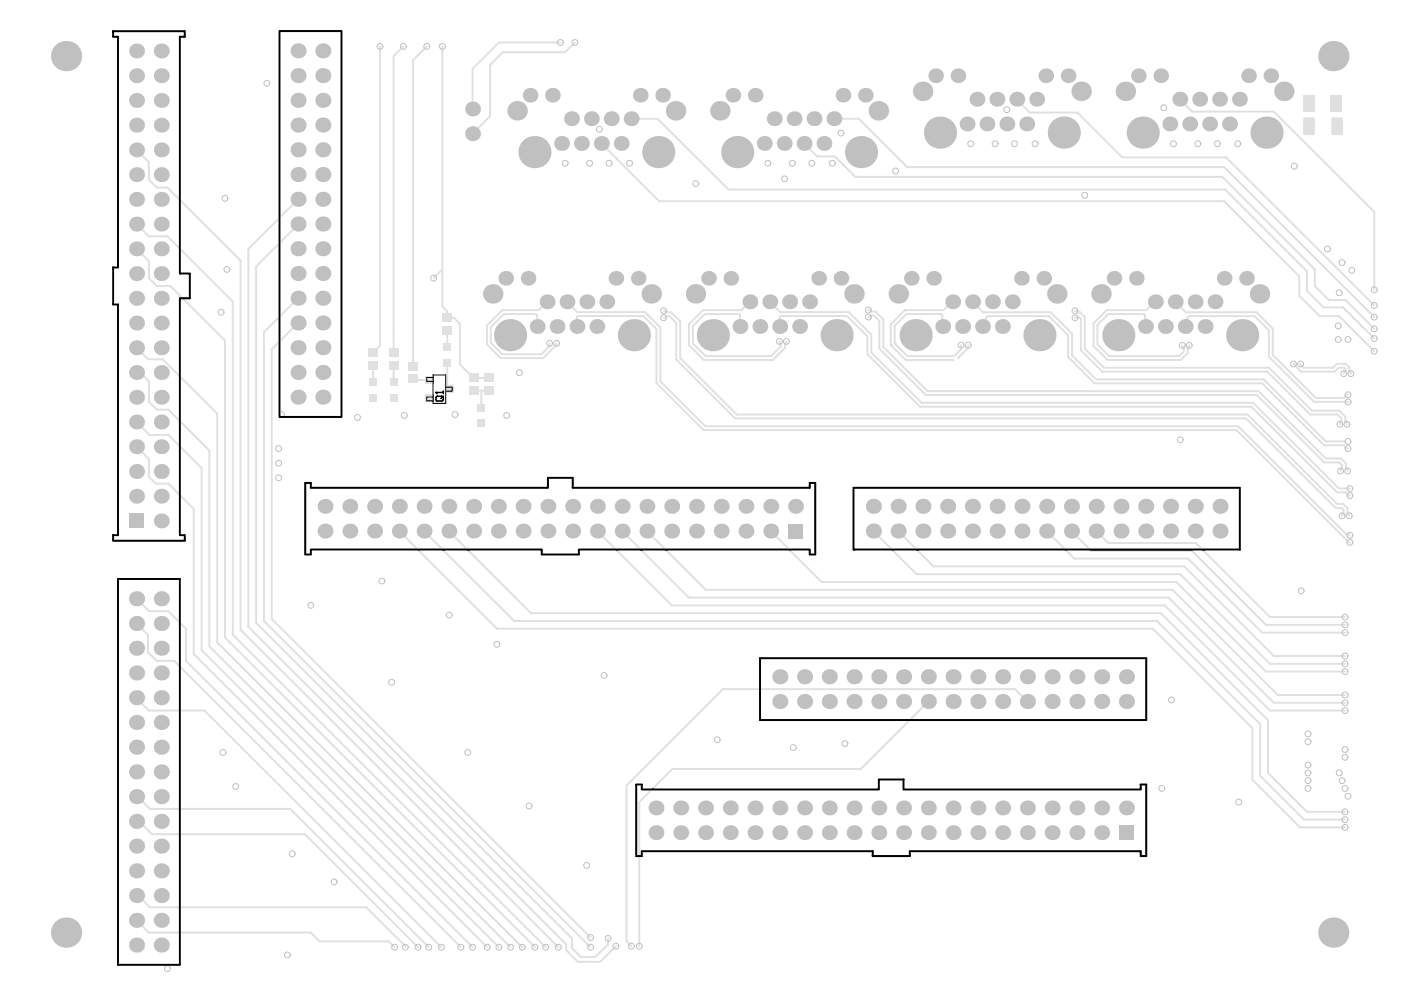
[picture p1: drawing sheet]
<svg xmlns="http://www.w3.org/2000/svg" width="297mm" height="210mm" viewBox="0 0 297 210" stroke-linecap="round" stroke-linejoin="round" font-family="sans-serif">
<path d="M133.8 25.2h5.6l15 15h105.3M170.5 30.4l2.7 2.8h3.8l4.3 4.3M176.8 25.2h5.3l10.3 10.2h67.1M139.8 42.7h119.7" fill="none" stroke="#e0e0e0" stroke-width=".41"/>
<circle cx="130.6" cy="33.5" r=".21" fill="#e0e0e0"/>
<path d="M118.8 9h-13l-5.6 5.6v8.5M119.8 11.1h-13.2l-2.7 2.7v10.8M127.5 30.4l12.3 12.3M181.3 37.5h77.8l19.7 19.6v3.5l3 3h3.5l6.1 6.1M250.1 21l2.7 2.7h17.3l21.3 21.2v16.6M259.5 35.4l31.9 31.8M259.5 42.7l16 15.9v4.1l4.3 4.3h4.1l7.5 7.5M259.7 40.2l17.4 17.3v4.2l3.5 3.5h4.2l6.6 6.6M199.5 66.6h-7.3l-2.5 2.5v3.7M199.8 65.8h-8l-2.9 3v4.4" fill="none" stroke="#e0e0e0" stroke-width=".41"/>
<circle cx="199.8" cy="65.8" r=".21" fill="#e0e0e0"/>
<path d="M199.8 66.8v2.4M201.9 63.9l-1.6 1.7M206.2 63.9l2.3 2.3M208.2 69.2v-.6l.9-.9v-.4l.3-.3h13l4.1 4.1v4.6" fill="none" stroke="#e0e0e0" stroke-width=".41"/>
<circle cx="188.9" cy="73.2" r=".21" fill="#e0e0e0"/>
<path d="M188.9 73.2l3.1 3.1h10.2M199.5 66.6l.3 .2M205.3 73.2v.6l-2.2 2.2" fill="none" stroke="#e0e0e0" stroke-width=".41"/>
<circle cx="189.7" cy="72.8" r=".21" fill="#e0e0e0"/>
<g fill="none" stroke="#e0e0e0" stroke-width=".41">
<path d="M80.6 9.8v63.5l-1.5 1.5M85.5 9.8l-2 2.1v58.2M90.5 9.8l-2.9 2.9v65M93.8 9.8v55.2l1 1v1.3l1.4 .1 1.3 1.3v8.6l2.9 2.8h3.3M121.9 9l-2.1 2.1M103.9 24.6l-3.7 3.8M260 33.4l31.4 31.4M63.2 47.5l-8.9 9v75.6l67 66.9v2l1.8 1.9h3.1l2.7-2.7v-1.2M63.2 42.3l-10.5 10.5v80.1l67.3 67.3v1.2l2.5 2.5h4.8l3.3-3.3M93.8 57.1l-1.9 1.9M63.2 68.5l-5.6 5.5v57.2l67.6 67.6M63.2 63.2l-7.2 7.3v61.2l69.2 69.1"/>
<path d="M94.8 70v3.6M94.8 76.9v5.2l.4 .4M113.9 69.2v-2.4l-.2-.2h-6.9l-2.7 2.8v3.3l2.4 2.4h8.3l1.7-1.7v-.6M116 64l-1.8 1.8h-7.7l-3.3 3.2v4l2.9 2.9h9.1l2.8-2.8v-.3M120.2 63.9l2.2 2.3h14.3l3.3 3.2v11.5l9.5 9.5h113l23 22.9h.5l.2 .2M122.2 69.2l.1-.1v-1.9l.3-.2h13.8l2.8 2.8v11.4l10 10h113l23.8 23.8h.2M140.7 65.9h.2l.4 .3h1l1.9 1.9v7.8l12 12h108.3l19 19h1.3l.9 .9v1l.4 .3v.3M140.7 67.4h.2l.4-.4h.6l1.5 1.5v7.7l12.5 12.5h108.3l19 19h1.3l.4 .4v.7l-.4 .3v.3M156.9 69.2v-2.4l-.3-.2h-7.2l-2.5 2.5v3.7l2.7 2.7h13.9l2.1-2.1v-.4l-.4-.4v-.2M159 64l-1.8 1.8h-8.1l-3 3v4.4l3.1 3.1h14.6l2.6-2.5v-.8l.3-.4v-.2M163.2 63.9l2.2 2.3h14.5l4.8 4.8v3.7l10.7 10.7h70.3l18.1 18.2h2.4M165.2 69.2l.1-.1v-1.9l.3-.2h14l4.3 4.3v3.8l11.2 11.1h70.2l18.2 18.2h1.8l.7 .7h.2"/>
<path d="M184.1 65.7h.2l.4 .4h.9l1.7 1.6v5.9l9.3 9.3h70.2l14.3 14.3h3.2l1.1 1.1v1l.3 .3v.3M184.1 67.2h.2l.4-.3h.6l1.1 1.2v5.8l9.9 9.9h70.2l14.3 14.2h3.2l.5 .6v.7l-.3 .3v.3M189.7 72.8l2.7 2.7h9.8M203.8 73.2v.9l-1.3 1.3M208.5 66.2h14.3l4.5 4.5v4.7l5.1 5.1h35.5l13.2 13.1h4.1M226.5 75.7l5.6 5.6h35.5l13.1 13.1h4.2l.7 .7h.2M227.9 65.9h.2l.4 .3h.5l1 1v6.7l4 4.1h35l9.1 9.1h5.8l1.3 1.3v1l.4 .3v.2M227.9 67.4l1-.1 .3 .2v6.8l4.5 4.5h35l9.1 9.1h5.8l.8 .8v.7l-.3 .3v.2M242.8 69.2v-2.4l-.3-.2h-7.5l-2.3 2.3v4.1l2.5 2.5h14.8l1-1v-.7l-.3-.4v-.2M244.9 63.9l-1.8 1.9h-8.5l-2.8 2.7v4.9l3 2.9h15.6l1.4-1.4v-1.1l.4-.4v-.2M249.2 64l2.2 2.2h15l3.5 3.5v5.6l9.1 9.1h5.9l.7-.7h.2M251.2 69.2l.5-.6v-1.2l.4-.4h13.9l3 3v5.6l9.6 9.6h7.2"/>
<path d="M274.2 77.2l1.7 1.6h7.1l.8-.8h1.2l.2 .2v.5l-.3 .3v.2M275.8 77.2v.2l.6 .6h6.2l.8-.9h1.9l.8 .8v.8l.3 .3v.2M29 94.7l2.6 2.6v3.8l1.4 1.4M87.8 80.6h3.3M84.7 112.6l20.7 20.7h139.1l21 21.1v10.9l10.2 10.1h9.5M89.9 112.6l19.1 19.1h136.3l21.9 21.8v11l9.3 9.3h8.7M95.2 112.6l17.4 17.4h133.5l22.7 22.7v11.2l8.3 8.2h8.1M126.7 112.6l15.7 15.8h104.5l22.4 22.3h15.9M131.9 112.6l14.1 14.1h101.8l22.3 22.3h15.1M137.2 112.6l12.4 12.4h99l22.3 22.3h14.3M163.4 112.6l10.8 10.8h75.2l19 19h16.8M185.2 112.6l9.1 9.1h55.9l19.1 19h15.9"/>
<path d="M190.4 112.6l7.5 7.5h53.2l19 19h15.1M221.9 112.6l5.9 5.8h24.1l15.7 15.7h17.6M227.2 112.6l4.2 4.2h21.3l15.7 15.7h16.8M232.4 112.6l2.6 2.5h18.5l15.8 15.7h15.9M196.8 148.7l-14.3 14.3h-39.9l-7.1 7.1v30.5M217.8 148.7l-2.6-2.6h-61.9l-20.5 20.5v33l1.1 1"/>
</g>
<circle cx="274.2" cy="77.2" r=".21" fill="#e0e0e0"/>
<g fill="none" stroke="#e0e0e0" stroke-width=".41">
<path d="M29 31.8l2.6 2.6v3.7l1.6 1.7h2.3l15.5 15.5v78.2l67.4 67.3M215.5 21.1l2.8 2.8h10.1l9.5 9.5h22.1M29 47.5l2.5 2.6h4l13.9 13.8v70.6l66.3 66.3M29 52.8l2.6 2.6v3.6l1.6 1.6h2.9l11.6 11.6v63l65.7 65.6M29 73.7l2.4 2.5h3.1l11.5 11.5v48.5l64.7 64.6M29 79h.7l1.9 1.9v4.3l1.6 1.7h2.5l8.7 8.6v41.5l63.9 63.8M30.5 79.8h.1M79.1 77.5v3.6M83.5 70.1v4.7M83.5 77.5v3.6M29 89.5l2.7 2.7h4l7 7v38.7l63.1 62.9M87.6 80.3l.2 .3"/>
<path d="M100.4 82.8h3.3M102.1 86.4h.1M102.1 82.8v3.6M103.7 80.1h.1M103.7 82.8h.1M33 102.5h2.7l5.4 5.4v30.8l62.2 62.1M29 132.2l2.4 2.4v3.7l1.8 1.8h3.7l60.8 60.7M29 126.9l2.6 2.7h4.1l3.7 3.7v6.8l60.8 60.7M29 147.9l2.6 2.8h11.8l50.2 50.1M29 174.1h.5l2.7 2.8h32.4l24 23.9M29 168.9h.2l2.6 2.6h29.7l29.4 29.3M29 195.1l2.6 2.6h34.3l1.8 1.9h14.7l1.3 1.2"/>
<path d="M29 189.9h.3l2.5 2.5h45.9l8.2 8.2v.2"/>
</g>
<g fill="none" stroke="#c0c0c0" stroke-width=".21">
<circle cx="56.6" cy="17.7" r=".62"/>
<circle cx="80.6" cy="9.8" r=".62"/>
<circle cx="85.5" cy="9.8" r=".62"/>
<circle cx="90.5" cy="9.8" r=".62"/>
<circle cx="93.8" cy="9.8" r=".62"/>
<circle cx="118.8" cy="9" r=".62"/>
<circle cx="121.9" cy="9" r=".62"/>
<circle cx="119.8" cy="34.6" r=".62"/>
<circle cx="125" cy="34.6" r=".62"/>
<circle cx="127.1" cy="27.4" r=".62"/>
<circle cx="129.1" cy="34.6" r=".62"/>
<circle cx="133.5" cy="34.6" r=".62"/>
<circle cx="147.5" cy="38.9" r=".62"/>
<circle cx="162.8" cy="34.6" r=".62"/>
<circle cx="166.3" cy="37.9" r=".62"/>
<circle cx="168" cy="34.6" r=".62"/>
<circle cx="172.1" cy="34.6" r=".62"/>
<circle cx="176.5" cy="34.6" r=".62"/>
<circle cx="178.3" cy="28.2" r=".62"/>
<circle cx="189.9" cy="36.3" r=".62"/>
<circle cx="205.8" cy="30.5" r=".62"/>
<circle cx="211" cy="30.5" r=".62"/>
<circle cx="213.5" cy="23.3" r=".62"/>
<circle cx="215.1" cy="30.5" r=".62"/>
<circle cx="219.4" cy="30.5" r=".62"/>
<circle cx="246.7" cy="22.8" r=".62"/>
<circle cx="248.8" cy="30.5" r=".62"/>
<circle cx="254" cy="30.5" r=".62"/>
<circle cx="258.1" cy="30.5" r=".62"/>
<circle cx="262.4" cy="30.5" r=".62"/>
<circle cx="274.4" cy="35.2" r=".62"/>
<circle cx="47.7" cy="42" r=".62"/>
<circle cx="48.1" cy="57.1" r=".62"/>
<circle cx="91.9" cy="59" r=".62"/>
<circle cx="230" cy="41.4" r=".62"/>
<circle cx="281.4" cy="52.8" r=".62"/>
<circle cx="284.5" cy="55.7" r=".62"/>
<circle cx="286.6" cy="57.3" r=".62"/>
<circle cx="46.9" cy="66.2" r=".62"/>
<circle cx="110.1" cy="79" r=".62"/>
<circle cx="116.5" cy="72.8" r=".62"/>
<circle cx="118" cy="72.8" r=".62"/>
<circle cx="140.7" cy="65.9" r=".62"/>
<circle cx="140.7" cy="67.4" r=".62"/>
<circle cx="165.2" cy="72.4" r=".62"/>
<circle cx="166.7" cy="72.4" r=".62"/>
<circle cx="184.1" cy="65.7" r=".62"/>
<circle cx="184.1" cy="67.2" r=".62"/>
<circle cx="203.8" cy="73.2" r=".62"/>
<circle cx="205.3" cy="73.2" r=".62"/>
<circle cx="227.9" cy="65.9" r=".62"/>
<circle cx="227.9" cy="67.4" r=".62"/>
<circle cx="250.7" cy="73.2" r=".62"/>
<circle cx="252.2" cy="73.2" r=".62"/>
<circle cx="274.2" cy="77.2" r=".62"/>
<circle cx="275.8" cy="77.2" r=".62"/>
<circle cx="283.7" cy="72" r=".62"/>
<circle cx="283.7" cy="69.1" r=".62"/>
<circle cx="283.9" cy="62.1" r=".62"/>
<circle cx="284.9" cy="79.2" r=".62"/>
<circle cx="285.8" cy="72" r=".62"/>
<circle cx="286.4" cy="79.2" r=".62"/>
<circle cx="291.4" cy="71.8" r=".62"/>
<circle cx="291.4" cy="64.8" r=".62"/>
<circle cx="291.4" cy="61.5" r=".62"/>
<circle cx="291.4" cy="69.7" r=".62"/>
<circle cx="291.4" cy="74.5" r=".62"/>
<circle cx="291.4" cy="67.2" r=".62"/>
<circle cx="59.1" cy="95.1" r=".62"/>
<circle cx="59.1" cy="98.2" r=".62"/>
<circle cx="59.7" cy="87.9" r=".62"/>
<circle cx="75.8" cy="88.5" r=".62"/>
<circle cx="85.7" cy="88.1" r=".62"/>
<circle cx="96.5" cy="87.9" r=".62"/>
<circle cx="107.4" cy="88.1" r=".62"/>
<circle cx="250.2" cy="93.3" r=".62"/>
<circle cx="284.1" cy="89.9" r=".62"/>
<circle cx="284.2" cy="99.9" r=".62"/>
<circle cx="285.6" cy="89.9" r=".62"/>
<circle cx="285.7" cy="99.9" r=".62"/>
<circle cx="285.8" cy="95.1" r=".62"/>
<circle cx="285.8" cy="83.7" r=".62"/>
<circle cx="285.8" cy="93.6" r=".62"/>
<circle cx="285.8" cy="85.2" r=".62"/>
<circle cx="59.1" cy="101.3" r=".62"/>
<circle cx="284.5" cy="109.4" r=".62"/>
<circle cx="286.1" cy="109.4" r=".62"/>
<circle cx="286.2" cy="105.1" r=".62"/>
<circle cx="286.2" cy="113.5" r=".62"/>
<circle cx="286.2" cy="103.6" r=".62"/>
<circle cx="286.2" cy="115" r=".62"/>
<circle cx="65.9" cy="128.4" r=".62"/>
<circle cx="81" cy="123.2" r=".62"/>
<circle cx="95.2" cy="130.4" r=".62"/>
<circle cx="105.4" cy="136.6" r=".62"/>
<circle cx="275.9" cy="125.3" r=".62"/>
<circle cx="285.2" cy="132.5" r=".62"/>
<circle cx="285.2" cy="134.1" r=".62"/>
<circle cx="285.2" cy="130.8" r=".62"/>
<circle cx="285.2" cy="139.1" r=".62"/>
<circle cx="47.3" cy="159.5" r=".62"/>
<circle cx="83" cy="144.7" r=".62"/>
<circle cx="99.2" cy="159.5" r=".62"/>
<circle cx="128.1" cy="143.2" r=".62"/>
<circle cx="152.1" cy="156.8" r=".62"/>
<circle cx="168.2" cy="158.5" r=".62"/>
<circle cx="179.1" cy="157.7" r=".62"/>
<circle cx="248.4" cy="148.4" r=".62"/>
<circle cx="277.3" cy="157.3" r=".62"/>
<circle cx="277.3" cy="155.6" r=".62"/>
<circle cx="285.2" cy="149" r=".62"/>
<circle cx="285.2" cy="140.7" r=".62"/>
<circle cx="285.2" cy="158.9" r=".62"/>
<circle cx="285.2" cy="147.3" r=".62"/>
<circle cx="285.2" cy="150.7" r=".62"/>
<circle cx="285.2" cy="142.4" r=".62"/>
<circle cx="50" cy="166.8" r=".62"/>
<circle cx="112.2" cy="170.9" r=".62"/>
<circle cx="246.3" cy="167.2" r=".62"/>
<circle cx="262.6" cy="170.1" r=".62"/>
<circle cx="277.3" cy="162.2" r=".62"/>
<circle cx="277.3" cy="165.5" r=".62"/>
<circle cx="277.3" cy="163.9" r=".62"/>
<circle cx="277.3" cy="167.2" r=".62"/>
<circle cx="283.9" cy="163.9" r=".62"/>
<circle cx="284.5" cy="165.5" r=".62"/>
<circle cx="285.2" cy="160.6" r=".62"/>
<circle cx="285.2" cy="167.2" r=".62"/>
<circle cx="285.2" cy="173.8" r=".62"/>
<circle cx="285.2" cy="172.1" r=".62"/>
<circle cx="285.2" cy="175.4" r=".62"/>
<circle cx="285.8" cy="168.8" r=".62"/>
<circle cx="62" cy="181" r=".62"/>
<circle cx="70.8" cy="187" r=".62"/>
<circle cx="124.4" cy="183.5" r=".62"/>
<circle cx="125.2" cy="198.8" r=".62"/>
<circle cx="128.9" cy="199" r=".62"/>
<circle cx="35.5" cy="205.4" r=".62"/>
<circle cx="60.9" cy="202.5" r=".62"/>
<circle cx="83.7" cy="200.8" r=".62"/>
<circle cx="85.9" cy="200.8" r=".62"/>
<circle cx="88.6" cy="200.8" r=".62"/>
<circle cx="90.9" cy="200.8" r=".62"/>
<circle cx="93.6" cy="200.8" r=".62"/>
<circle cx="97.7" cy="200.8" r=".62"/>
<circle cx="100.2" cy="200.8" r=".62"/>
<circle cx="103.3" cy="200.8" r=".62"/>
<circle cx="105.8" cy="200.8" r=".62"/>
<circle cx="108.3" cy="200.8" r=".62"/>
<circle cx="110.7" cy="200.8" r=".62"/>
<circle cx="113.4" cy="200.8" r=".62"/>
<circle cx="115.7" cy="200.8" r=".62"/>
<circle cx="118.4" cy="200.8" r=".62"/>
<circle cx="125.2" cy="200.8" r=".62"/>
<circle cx="130.6" cy="200.6" r=".62"/>
<circle cx="133.9" cy="200.6" r=".62"/>
<circle cx="135.5" cy="200.6" r=".62"/>
</g>
<g fill="#c0c0c0">
<circle cx="113.3" cy="32.2" r="3.4"/>
<circle cx="121.2" cy="25.2" r="1.58"/>
<circle cx="100.2" cy="23.1" r="1.58"/>
<circle cx="100.2" cy="28.4" r="1.58"/>
<circle cx="109.6" cy="23.5" r="2.07"/>
<circle cx="112.4" cy="20.2" r="1.55"/>
<circle cx="117.1" cy="20.2" r="1.55"/>
<circle cx="119.1" cy="30.4" r="1.58"/>
<circle cx="34.2" cy="110.5" r="1.58"/>
<circle cx="34.2" cy="89.5" r="1.58"/>
<circle cx="34.2" cy="84.2" r="1.58"/>
<circle cx="34.2" cy="79" r="1.58"/>
<circle cx="34.2" cy="73.7" r="1.58"/>
<circle cx="34.2" cy="68.5" r="1.58"/>
<circle cx="34.2" cy="63.3" r="1.58"/>
<circle cx="34.2" cy="58" r="1.58"/>
<circle cx="34.2" cy="52.8" r="1.58"/>
<circle cx="34.2" cy="105.2" r="1.58"/>
<circle cx="34.2" cy="100" r="1.58"/>
<circle cx="34.2" cy="94.7" r="1.58"/>
<circle cx="34.2" cy="47.5" r="1.58"/>
<circle cx="29" cy="47.5" r="1.58"/>
<circle cx="29" cy="79" r="1.58"/>
<circle cx="29" cy="73.7" r="1.58"/>
<circle cx="29" cy="68.5" r="1.58"/>
<circle cx="29" cy="63.3" r="1.58"/>
<circle cx="29" cy="58" r="1.58"/>
<circle cx="29" cy="52.8" r="1.58"/>
<circle cx="29" cy="84.2" r="1.58"/>
<circle cx="29" cy="89.5" r="1.58"/>
<circle cx="29" cy="94.7" r="1.58"/>
<circle cx="29" cy="100" r="1.58"/>
<circle cx="29" cy="105.2" r="1.58"/>
<circle cx="63.2" cy="58" r="1.6"/>
<circle cx="63.2" cy="68.5" r="1.6"/>
<circle cx="68.4" cy="58" r="1.6"/>
<circle cx="63.2" cy="84.2" r="1.6"/>
<circle cx="63.2" cy="79" r="1.6"/>
<circle cx="63.2" cy="73.7" r="1.6"/>
<circle cx="63.2" cy="63.2" r="1.6"/>
<circle cx="68.4" cy="79" r="1.6"/>
<circle cx="68.4" cy="73.7" r="1.6"/>
<circle cx="68.4" cy="68.5" r="1.6"/>
<circle cx="68.4" cy="63.2" r="1.6"/>
<circle cx="68.4" cy="84.2" r="1.6"/>
<circle cx="29" cy="42.3" r="1.58"/>
<circle cx="29" cy="37" r="1.58"/>
<circle cx="29" cy="31.8" r="1.58"/>
<circle cx="34.2" cy="10.8" r="1.58"/>
<circle cx="29" cy="26.5" r="1.58"/>
<circle cx="29" cy="21.3" r="1.58"/>
<circle cx="29" cy="10.8" r="1.58"/>
<circle cx="29" cy="16.1" r="1.58"/>
<circle cx="34.2" cy="42.3" r="1.58"/>
<circle cx="34.2" cy="31.8" r="1.58"/>
<circle cx="34.2" cy="37" r="1.58"/>
<circle cx="34.2" cy="16.1" r="1.58"/>
<circle cx="34.2" cy="21.3" r="1.58"/>
<circle cx="34.2" cy="26.5" r="1.58"/>
<circle cx="63.2" cy="10.8" r="1.6"/>
<circle cx="63.2" cy="31.8" r="1.6"/>
<circle cx="63.2" cy="37" r="1.6"/>
<circle cx="63.2" cy="21.3" r="1.6"/>
<circle cx="63.2" cy="26.5" r="1.6"/>
<circle cx="68.4" cy="21.3" r="1.6"/>
<circle cx="68.4" cy="31.8" r="1.6"/>
<circle cx="68.4" cy="16" r="1.6"/>
<circle cx="68.4" cy="26.5" r="1.6"/>
<circle cx="63.2" cy="16" r="1.6"/>
<circle cx="68.4" cy="10.8" r="1.6"/>
<circle cx="68.4" cy="37" r="1.6"/>
<circle cx="108.1" cy="71.1" r="3.4"/>
<circle cx="104.5" cy="62.3" r="2.07"/>
<circle cx="107.2" cy="59" r="1.55"/>
<circle cx="122.3" cy="69.2" r="1.58"/>
<circle cx="112" cy="59" r="1.55"/>
<circle cx="113.9" cy="69.2" r="1.58"/>
<circle cx="116" cy="64" r="1.58"/>
<circle cx="118.1" cy="69.2" r="1.58"/>
<circle cx="120.2" cy="64" r="1.58"/>
<circle cx="124.4" cy="64" r="1.58"/>
<circle cx="126.5" cy="69.2" r="1.58"/>
<circle cx="128.7" cy="64" r="1.58"/>
<circle cx="130.6" cy="59" r="1.55"/>
<circle cx="135.3" cy="59" r="1.55"/>
<circle cx="138.1" cy="62.3" r="2.07"/>
<circle cx="147.5" cy="62.3" r="2.07"/>
<circle cx="150.2" cy="59" r="1.55"/>
<circle cx="134.4" cy="71.1" r="3.4"/>
<circle cx="123.3" cy="30.4" r="1.58"/>
<circle cx="125.4" cy="25.2" r="1.58"/>
<circle cx="127.5" cy="30.4" r="1.58"/>
<circle cx="129.6" cy="25.2" r="1.58"/>
<circle cx="131.7" cy="30.4" r="1.58"/>
<circle cx="133.8" cy="25.2" r="1.58"/>
<circle cx="135.8" cy="20.2" r="1.55"/>
<circle cx="155.4" cy="20.2" r="1.55"/>
<circle cx="140.5" cy="20.2" r="1.55"/>
<circle cx="143.2" cy="23.5" r="2.07"/>
<circle cx="152.6" cy="23.5" r="2.07"/>
<circle cx="139.6" cy="32.2" r="3.4"/>
<circle cx="63.2" cy="52.7" r="1.6"/>
<circle cx="63.2" cy="47.5" r="1.6"/>
<circle cx="68.4" cy="42.3" r="1.6"/>
<circle cx="63.2" cy="42.3" r="1.6"/>
<circle cx="68.4" cy="47.5" r="1.6"/>
<circle cx="68.4" cy="52.7" r="1.6"/>
<circle cx="155" cy="59" r="1.55"/>
<circle cx="151.1" cy="71.1" r="3.4"/>
<circle cx="89.9" cy="107.4" r="1.58"/>
<circle cx="84.7" cy="107.4" r="1.58"/>
<circle cx="79.4" cy="107.4" r="1.58"/>
<circle cx="152.9" cy="107.4" r="1.58"/>
<circle cx="147.7" cy="107.4" r="1.58"/>
<circle cx="142.4" cy="107.4" r="1.58"/>
<circle cx="137.2" cy="107.4" r="1.58"/>
<circle cx="131.9" cy="107.4" r="1.58"/>
<circle cx="126.7" cy="107.4" r="1.58"/>
<circle cx="121.4" cy="107.4" r="1.58"/>
<circle cx="116.2" cy="107.4" r="1.58"/>
<circle cx="110.9" cy="107.4" r="1.58"/>
<circle cx="105.7" cy="107.4" r="1.58"/>
<circle cx="100.4" cy="107.4" r="1.58"/>
<circle cx="95.2" cy="107.4" r="1.58"/>
<circle cx="74.2" cy="107.4" r="1.58"/>
<circle cx="68.9" cy="107.4" r="1.58"/>
<circle cx="263.4" cy="71.1" r="3.4"/>
<circle cx="242.9" cy="69.2" r="1.58"/>
<circle cx="237.1" cy="71.1" r="3.4"/>
<circle cx="247.1" cy="69.2" r="1.58"/>
<circle cx="251.3" cy="69.2" r="1.58"/>
<circle cx="255.5" cy="69.2" r="1.58"/>
<circle cx="249.2" cy="64" r="1.58"/>
<circle cx="253.4" cy="64" r="1.58"/>
<circle cx="245" cy="64" r="1.58"/>
<circle cx="257.6" cy="64" r="1.58"/>
<circle cx="233.4" cy="62.3" r="2.07"/>
<circle cx="267" cy="62.3" r="2.07"/>
<circle cx="240.9" cy="59" r="1.55"/>
<circle cx="236.2" cy="59" r="1.55"/>
<circle cx="259.6" cy="59" r="1.55"/>
<circle cx="264.3" cy="59" r="1.55"/>
<circle cx="233.6" cy="143.5" r="1.6"/>
<circle cx="238.8" cy="148.7" r="1.6"/>
<circle cx="238.8" cy="143.5" r="1.6"/>
<circle cx="233.6" cy="148.7" r="1.6"/>
<circle cx="238.8" cy="171.3" r="1.58"/>
<circle cx="233.6" cy="171.3" r="1.58"/>
<circle cx="233.6" cy="176.5" r="1.58"/>
<circle cx="232.4" cy="107.4" r="1.6"/>
<circle cx="258.7" cy="107.4" r="1.6"/>
<circle cx="248.2" cy="112.6" r="1.6"/>
<circle cx="242.9" cy="107.4" r="1.6"/>
<circle cx="237.7" cy="107.4" r="1.6"/>
<circle cx="248.2" cy="107.4" r="1.6"/>
<circle cx="253.4" cy="107.4" r="1.6"/>
<circle cx="232.4" cy="112.6" r="1.6"/>
<circle cx="237.7" cy="112.6" r="1.6"/>
<circle cx="242.9" cy="112.6" r="1.6"/>
<circle cx="253.4" cy="112.6" r="1.6"/>
<circle cx="258.7" cy="112.6" r="1.6"/>
<circle cx="209.3" cy="26.3" r="1.58"/>
<circle cx="166.3" cy="30.4" r="1.58"/>
<circle cx="162.1" cy="30.4" r="1.58"/>
<circle cx="170.5" cy="30.4" r="1.58"/>
<circle cx="174.7" cy="30.4" r="1.58"/>
<circle cx="199.3" cy="28.1" r="3.4"/>
<circle cx="205" cy="26.3" r="1.58"/>
<circle cx="182.6" cy="32.2" r="3.4"/>
<circle cx="213.5" cy="26.3" r="1.58"/>
<circle cx="168.4" cy="25.2" r="1.58"/>
<circle cx="172.6" cy="25.2" r="1.58"/>
<circle cx="164.2" cy="25.2" r="1.58"/>
<circle cx="176.8" cy="25.2" r="1.58"/>
<circle cx="186.2" cy="23.5" r="2.07"/>
<circle cx="207.1" cy="21" r="1.58"/>
<circle cx="211.4" cy="21" r="1.58"/>
<circle cx="183.5" cy="20.2" r="1.55"/>
<circle cx="178.7" cy="20.2" r="1.55"/>
<circle cx="160.1" cy="20.2" r="1.55"/>
<circle cx="195.6" cy="19.4" r="2.07"/>
<circle cx="198.4" cy="16.1" r="1.55"/>
<circle cx="203.1" cy="16.1" r="1.55"/>
<circle cx="225.5" cy="28.1" r="3.4"/>
<circle cx="242.3" cy="28.1" r="3.4"/>
<circle cx="217.7" cy="26.3" r="1.58"/>
<circle cx="248" cy="26.3" r="1.58"/>
<circle cx="252.2" cy="26.3" r="1.58"/>
<circle cx="256.5" cy="26.3" r="1.58"/>
<circle cx="260.7" cy="26.3" r="1.58"/>
<circle cx="268.5" cy="28.1" r="3.4"/>
<circle cx="215.6" cy="21" r="1.58"/>
<circle cx="219.8" cy="21" r="1.58"/>
<circle cx="250.1" cy="21" r="1.58"/>
<circle cx="254.4" cy="21" r="1.58"/>
<circle cx="258.6" cy="21" r="1.58"/>
<circle cx="262.8" cy="21" r="1.58"/>
<circle cx="229.2" cy="19.4" r="2.07"/>
<circle cx="238.6" cy="19.4" r="2.07"/>
<circle cx="272.2" cy="19.4" r="2.07"/>
<circle cx="221.7" cy="16.1" r="1.55"/>
<circle cx="226.5" cy="16.1" r="1.55"/>
<circle cx="241.4" cy="16.1" r="1.55"/>
<circle cx="246.1" cy="16.1" r="1.55"/>
<circle cx="269.5" cy="16.1" r="1.55"/>
<circle cx="264.7" cy="16.1" r="1.55"/>
<circle cx="282.7" cy="11.9" r="3.2"/>
<circle cx="29" cy="153.2" r="1.6"/>
<circle cx="34.2" cy="179.4" r="1.6"/>
<circle cx="29" cy="179.4" r="1.6"/>
<circle cx="29" cy="174.1" r="1.6"/>
<circle cx="29" cy="168.9" r="1.6"/>
<circle cx="29" cy="163.7" r="1.6"/>
<circle cx="29" cy="158.4" r="1.6"/>
<circle cx="34.2" cy="147.9" r="1.6"/>
<circle cx="34.2" cy="153.2" r="1.6"/>
<circle cx="34.2" cy="158.4" r="1.6"/>
<circle cx="34.2" cy="163.7" r="1.6"/>
<circle cx="34.2" cy="168.9" r="1.6"/>
<circle cx="34.2" cy="174.1" r="1.6"/>
<circle cx="29" cy="147.9" r="1.6"/>
<circle cx="34.2" cy="137.4" r="1.6"/>
<circle cx="29" cy="142.7" r="1.6"/>
<circle cx="29" cy="137.4" r="1.6"/>
<circle cx="29" cy="132.2" r="1.6"/>
<circle cx="34.2" cy="132.2" r="1.6"/>
<circle cx="34.2" cy="142.7" r="1.6"/>
<circle cx="34.2" cy="126.9" r="1.6"/>
<circle cx="29" cy="126.9" r="1.6"/>
<circle cx="79.4" cy="112.6" r="1.58"/>
<circle cx="74.2" cy="112.6" r="1.58"/>
<circle cx="68.9" cy="112.6" r="1.58"/>
<circle cx="144.3" cy="176.5" r="1.58"/>
<circle cx="144.3" cy="171.3" r="1.58"/>
<circle cx="149.6" cy="176.5" r="1.58"/>
<circle cx="149.6" cy="171.3" r="1.58"/>
<circle cx="139.1" cy="171.3" r="1.58"/>
<circle cx="139.1" cy="176.5" r="1.58"/>
<circle cx="95.2" cy="112.6" r="1.58"/>
<circle cx="100.4" cy="112.6" r="1.58"/>
<circle cx="105.7" cy="112.6" r="1.58"/>
<circle cx="89.9" cy="112.6" r="1.58"/>
<circle cx="156.3" cy="32.2" r="3.4"/>
<circle cx="158.2" cy="112.6" r="1.58"/>
<circle cx="158.2" cy="107.4" r="1.58"/>
<circle cx="156.9" cy="69.2" r="1.58"/>
<circle cx="152.9" cy="112.6" r="1.58"/>
<circle cx="147.7" cy="112.6" r="1.58"/>
<circle cx="142.4" cy="112.6" r="1.58"/>
<circle cx="137.2" cy="112.6" r="1.58"/>
<circle cx="154.8" cy="171.3" r="1.58"/>
<circle cx="126.7" cy="112.6" r="1.58"/>
<circle cx="131.9" cy="112.6" r="1.58"/>
<circle cx="34.2" cy="200.4" r="1.6"/>
<circle cx="29" cy="184.6" r="1.6"/>
<circle cx="29" cy="195.1" r="1.6"/>
<circle cx="29" cy="200.4" r="1.6"/>
<circle cx="29" cy="189.9" r="1.6"/>
<circle cx="34.2" cy="189.9" r="1.6"/>
<circle cx="34.2" cy="195.1" r="1.6"/>
<circle cx="34.2" cy="184.6" r="1.6"/>
<circle cx="154.8" cy="176.5" r="1.58"/>
<circle cx="116.2" cy="112.6" r="1.58"/>
<circle cx="110.9" cy="112.6" r="1.58"/>
<circle cx="84.7" cy="112.6" r="1.58"/>
<circle cx="121.4" cy="112.6" r="1.58"/>
<circle cx="14" cy="11.9" r="3.2"/>
<circle cx="282.7" cy="197.7" r="3.2"/>
<circle cx="14" cy="197.7" r="3.2"/>
<circle cx="165.3" cy="69.2" r="1.58"/>
<circle cx="161.1" cy="69.2" r="1.58"/>
<circle cx="169.5" cy="69.2" r="1.58"/>
<circle cx="163.2" cy="64" r="1.58"/>
<circle cx="167.4" cy="64" r="1.58"/>
<circle cx="171.6" cy="64" r="1.58"/>
<circle cx="159" cy="64" r="1.58"/>
<circle cx="173.6" cy="59" r="1.55"/>
<circle cx="165.3" cy="143.5" r="1.6"/>
<circle cx="175.8" cy="143.5" r="1.6"/>
<circle cx="165.3" cy="148.7" r="1.6"/>
<circle cx="170.6" cy="143.5" r="1.6"/>
<circle cx="170.6" cy="148.7" r="1.6"/>
<circle cx="175.8" cy="148.7" r="1.6"/>
<circle cx="223.1" cy="176.5" r="1.58"/>
<circle cx="186.3" cy="176.5" r="1.58"/>
<circle cx="191.6" cy="176.5" r="1.58"/>
<circle cx="196.8" cy="176.5" r="1.58"/>
<circle cx="202.1" cy="176.5" r="1.58"/>
<circle cx="207.3" cy="176.5" r="1.58"/>
<circle cx="212.6" cy="176.5" r="1.58"/>
<circle cx="217.8" cy="176.5" r="1.58"/>
<circle cx="223.1" cy="148.7" r="1.6"/>
<circle cx="217.8" cy="171.3" r="1.58"/>
<circle cx="223.1" cy="171.3" r="1.58"/>
<circle cx="186.3" cy="143.5" r="1.6"/>
<circle cx="217.8" cy="148.7" r="1.6"/>
<circle cx="223.1" cy="143.5" r="1.6"/>
<circle cx="217.8" cy="143.5" r="1.6"/>
<circle cx="212.6" cy="171.3" r="1.58"/>
<circle cx="207.3" cy="171.3" r="1.58"/>
<circle cx="202.1" cy="171.3" r="1.58"/>
<circle cx="196.8" cy="171.3" r="1.58"/>
<circle cx="191.6" cy="171.3" r="1.58"/>
<circle cx="186.3" cy="171.3" r="1.58"/>
<circle cx="163.4" cy="112.6" r="1.58"/>
<circle cx="163.4" cy="107.4" r="1.58"/>
<circle cx="185.2" cy="107.4" r="1.6"/>
<circle cx="185.2" cy="112.6" r="1.6"/>
<circle cx="190.4" cy="112.6" r="1.6"/>
<circle cx="168.7" cy="107.4" r="1.58"/>
<circle cx="190.4" cy="107.4" r="1.6"/>
<circle cx="195.7" cy="107.4" r="1.6"/>
<circle cx="195.7" cy="112.6" r="1.6"/>
<circle cx="221.9" cy="107.4" r="1.6"/>
<circle cx="206.2" cy="107.4" r="1.6"/>
<circle cx="227.2" cy="107.4" r="1.6"/>
<circle cx="221.9" cy="112.6" r="1.6"/>
<circle cx="206.2" cy="112.6" r="1.6"/>
<circle cx="211.4" cy="112.6" r="1.6"/>
<circle cx="200.9" cy="112.6" r="1.6"/>
<circle cx="216.7" cy="112.6" r="1.6"/>
<circle cx="216.7" cy="107.4" r="1.6"/>
<circle cx="211.4" cy="107.4" r="1.6"/>
<circle cx="200.9" cy="107.4" r="1.6"/>
<circle cx="227.2" cy="112.6" r="1.6"/>
<circle cx="221.3" cy="59" r="1.55"/>
<circle cx="199.9" cy="69.2" r="1.58"/>
<circle cx="204.1" cy="69.2" r="1.58"/>
<circle cx="212.5" cy="69.2" r="1.58"/>
<circle cx="208.3" cy="69.2" r="1.58"/>
<circle cx="202" cy="64" r="1.58"/>
<circle cx="214.6" cy="64" r="1.58"/>
<circle cx="206.2" cy="64" r="1.58"/>
<circle cx="210.4" cy="64" r="1.58"/>
<circle cx="224.1" cy="62.3" r="2.07"/>
<circle cx="198" cy="59" r="1.55"/>
<circle cx="216.6" cy="59" r="1.55"/>
<circle cx="220.4" cy="71.1" r="3.4"/>
<circle cx="228.3" cy="143.5" r="1.6"/>
<circle cx="228.3" cy="171.3" r="1.58"/>
<circle cx="228.3" cy="176.5" r="1.58"/>
<circle cx="228.3" cy="148.7" r="1.6"/>
<circle cx="177.4" cy="71.1" r="3.4"/>
<circle cx="190.5" cy="62.3" r="2.07"/>
<circle cx="181.1" cy="62.3" r="2.07"/>
<circle cx="178.3" cy="59" r="1.55"/>
<circle cx="193.2" cy="59" r="1.55"/>
<circle cx="194.1" cy="71.1" r="3.4"/>
<circle cx="212.6" cy="143.5" r="1.6"/>
<circle cx="181.1" cy="148.7" r="1.6"/>
<circle cx="186.3" cy="148.7" r="1.6"/>
<circle cx="191.6" cy="148.7" r="1.6"/>
<circle cx="196.8" cy="148.7" r="1.6"/>
<circle cx="202.1" cy="148.7" r="1.6"/>
<circle cx="207.3" cy="148.7" r="1.6"/>
<circle cx="181.1" cy="143.5" r="1.6"/>
<circle cx="191.6" cy="143.5" r="1.6"/>
<circle cx="196.8" cy="143.5" r="1.6"/>
<circle cx="202.1" cy="143.5" r="1.6"/>
<circle cx="207.3" cy="143.5" r="1.6"/>
<circle cx="212.6" cy="148.7" r="1.6"/>
<circle cx="175.8" cy="176.5" r="1.58"/>
<circle cx="170.6" cy="171.3" r="1.58"/>
<circle cx="165.3" cy="176.5" r="1.58"/>
<circle cx="170.6" cy="176.5" r="1.58"/>
<circle cx="165.3" cy="171.3" r="1.58"/>
<circle cx="175.8" cy="171.3" r="1.58"/>
<circle cx="181.1" cy="176.5" r="1.58"/>
<circle cx="181.1" cy="171.3" r="1.58"/>
<circle cx="160.1" cy="171.3" r="1.58"/>
<circle cx="160.1" cy="176.5" r="1.58"/>
</g>
<g fill="#c0c0c0">
<path d="M27.4 108.9h3.1v3.1h-3.1z" fill-rule="evenodd"/>
<path d="M237.3 175h3.1v3.1h-3.1z" fill-rule="evenodd"/>
<path d="M167.1 111h3.1v3.2h-3.1z" fill-rule="evenodd"/>
</g>
<g fill="#e0e0e0">
<path d="M276.3 20.3h2.5v3.4h-2.5z" fill-rule="evenodd"/>
<path d="M276.3 25.3l.4-.4h1.7l.4 .4v2.9l-.4 .4h-1.7l-.4-.4z" fill-rule="evenodd"/>
<path d="M282.3 25.3l.4-.4h1.7l.4 .4v2.9l-.4 .4h-1.7l-.4-.4z" fill-rule="evenodd"/>
<path d="M282.1 20.3h2.4v3.4h-2.4z" fill-rule="evenodd"/>
<path d="M101.2 88.9h1.7v1.7h-1.7z" fill-rule="evenodd"/>
<path d="M82.6 83.5h1.7v1.7h-1.7z" fill-rule="evenodd"/>
<path d="M78.3 83.5h1.6v1.7h-1.6z" fill-rule="evenodd"/>
<path d="M90.2 83.7h1.8v1.6h-1.8z" fill-rule="evenodd"/>
<path d="M93.8 66.5h2v1.7h-2z" fill-rule="evenodd"/>
<path d="M99.4 79.3h2v1.7h-2z" fill-rule="evenodd"/>
<path d="M102.7 79.3h2v1.7h-2z" fill-rule="evenodd"/>
<path d="M101.2 85.6h1.7v1.7h-1.7z" fill-rule="evenodd"/>
<path d="M102.7 81.9h2v1.8h-2z" fill-rule="evenodd"/>
<path d="M99.4 81.9h2v1.8h-2z" fill-rule="evenodd"/>
<path d="M94 76.1h1.6v1.7h-1.6z" fill-rule="evenodd"/>
<path d="M94 72.8h1.6v1.7h-1.6z" fill-rule="evenodd"/>
<path d="M93.8 69.1h2v1.8h-2z" fill-rule="evenodd"/>
<path d="M86.6 79.5h2v1.7h-2z" fill-rule="evenodd"/>
<path d="M86.6 76.8h2v1.7h-2z" fill-rule="evenodd"/>
<path d="M82.5 76.6h1.9v1.7h-1.9z" fill-rule="evenodd"/>
<path d="M82.5 73.9h1.9v1.7h-1.9z" fill-rule="evenodd"/>
<path d="M78.1 76.6h2v1.7h-2z" fill-rule="evenodd"/>
<path d="M78.1 73.9h2v1.7h-2z" fill-rule="evenodd"/>
<path d="M82.6 80.2h1.7v1.7h-1.7z" fill-rule="evenodd"/>
<path d="M78.3 80.2h1.6v1.7h-1.6z" fill-rule="evenodd"/>
<path d="M94.3 81.7h1.9v1.6h-1.9z" fill-rule="evenodd"/>
<path d="M90.2 79.7h1.8v1.7h-1.8z" fill-rule="evenodd"/>
</g>
<g fill="#e0e0e0">
<path d="M278.4 24.9l.3 .2 .1 .2h-.4z"/>
<path d="M276.3 25.1l.4-.2v.4h-.4z"/>
<path d="M276.3 28.2h.4v.4h-.2z"/>
<path d="M278.4 28.2h.4l-.2 .4h-.2z"/>
<path d="M284.4 24.9h.2l.2 .4h-.4z"/>
<path d="M282.3 25.1l.4-.2v.4h-.4z"/>
<path d="M282.3 28.2h.4v.4h-.2z"/>
<path d="M284.4 28.2h.4l-.2 .4h-.2z"/>
</g>
<path d="M24 6.6h15.2v1.2h-1.1v50.2h2.1v5.3h-2.1v50.2h1.1v1.1h-15.2v-1.1h1v-48.9h-1v-7.9h1v-48.9h-1zM59.3 6.6h13.1v81.8h-13.1zM64.7 102.4h1.2v1h50.3v-2.1h5.2v2.1h50.3v-1h1.2v15.2h-1.2v-1.1h-49v1.1h-7.8v-1.1h-49v1.1h-1.2zM181 103.4h81.9v13.1h-81.9zM25 122.8h13.1v81.8h-13.1zM161.1 139.6h81.9v13.1h-81.9zM134.9 166.3h1.2v1.1h50.2v-2.1h5.3v2.1h50.2v-1.1h1.2v15.2h-1.2v-1h-48.9v1h-7.9v-1h-48.9v1h-1.2z" fill="none" stroke="#000" stroke-width=".41"/>
<path d="M91.8 79.5h2.7v6h-2.7zM91.8 84.2h-1.3v.8h1.3M91.8 80h-1.3v.9h1.3M94.5 82.1h1.4v.8h-1.4" fill="none" stroke="#000" stroke-width=".21"/>
<path d="M92.4 84.3l.3-.3h1l.3 .3v.5l-.3 .2h-1l-.3-.2zM94 82.9v.6M94 84l-.5 .5M94 83.2h-1.6l.3 .3" fill="none" stroke="#000" stroke-width=".32"/>
<circle cx="92.4" cy="83.2" r=".16" fill="#000"/>
</svg>
